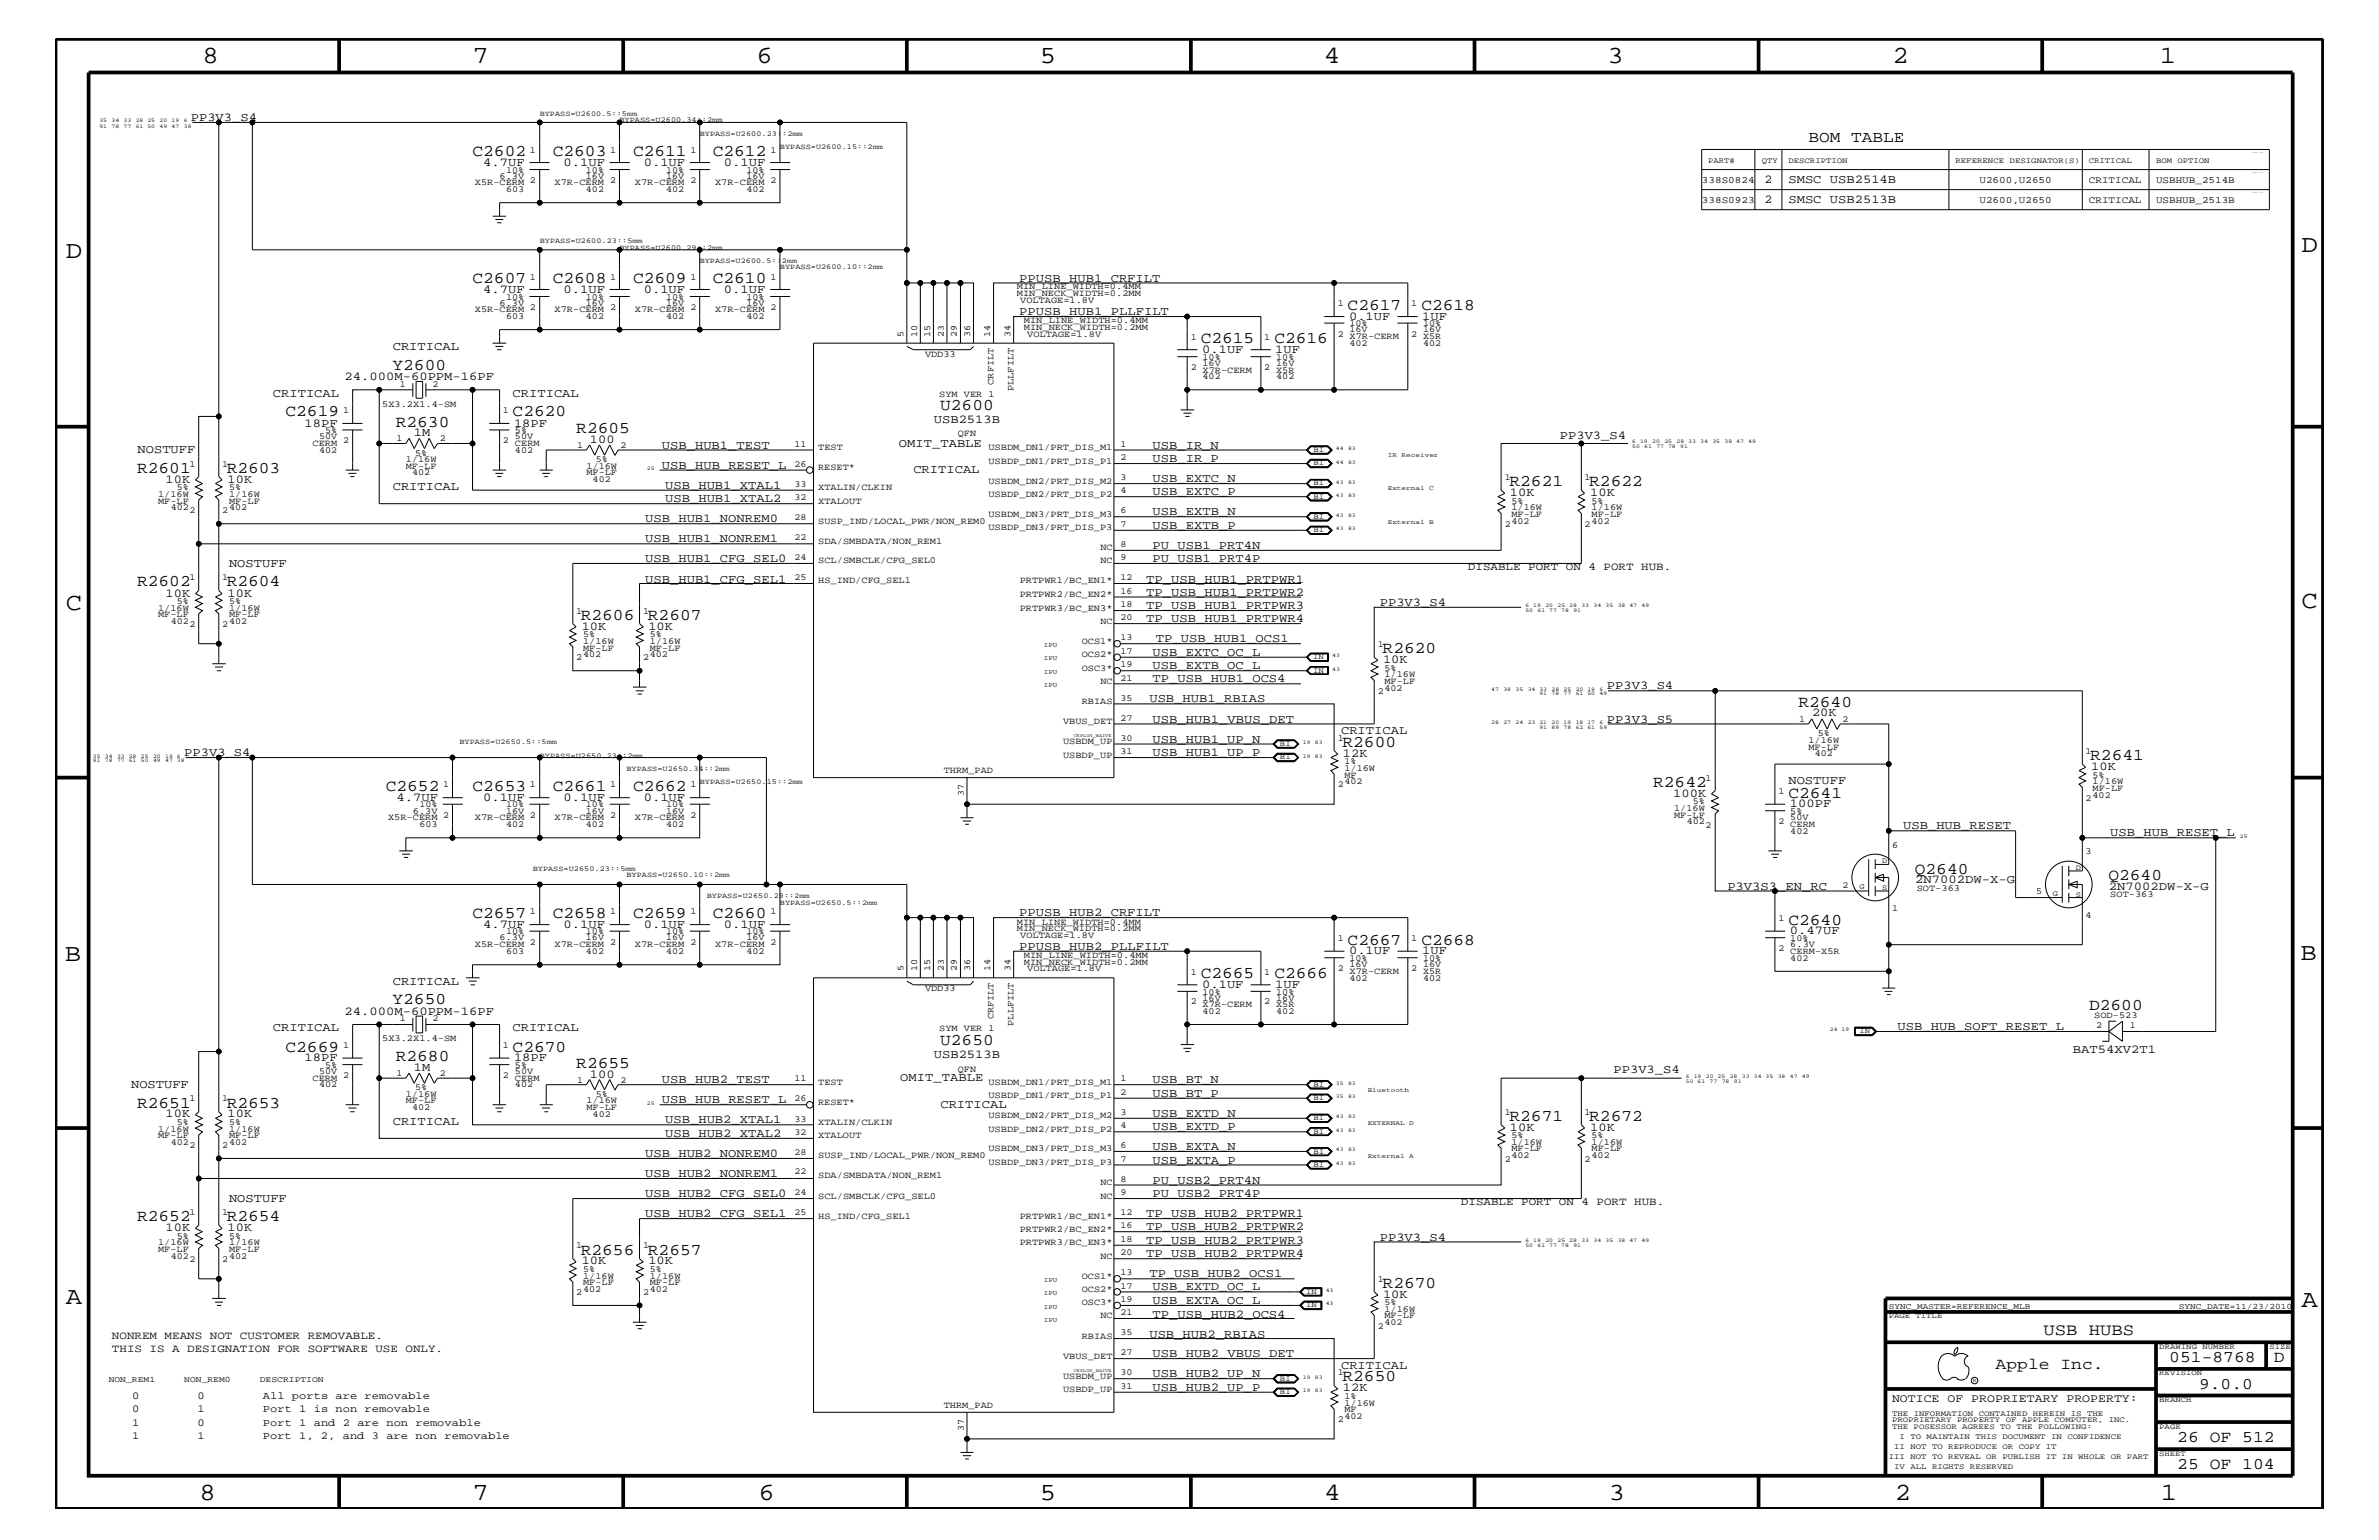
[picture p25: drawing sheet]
<svg xmlns="http://www.w3.org/2000/svg" width="432mm" height="279mm" viewBox="0 0 432 279" stroke-linecap="round" stroke-linejoin="round" font-family="sans-serif">
<defs><g id="words">
<g font-size="4.5">
<text x="36.7" y="11.5">8</text>
<text x="85.8" y="11.5">7</text>
<text x="137.3" y="11.5">6</text>
<text x="188.7" y="11.5">5</text>
<text x="240.3" y="11.5">4</text>
<text x="291.8" y="11.5">3</text>
<text x="343.5" y="11.5">2</text>
<text x="392" y="11.5">1</text>
<text x="11.9" y="46.8">D</text>
<text x="417.7" y="45.7">D</text>
<text x="11.9" y="110.6">C</text>
<text x="417.7" y="110.3">C</text>
<text x="11.8" y="174.3">B</text>
<text x="417.6" y="174.2">B</text>
<text x="11.9" y="236.7">A</text>
<text x="417.7" y="237.1">A</text>
<text x="36.2" y="272.1">8</text>
<text x="85.8" y="272.1">7</text>
<text x="137.7" y="272.1">6</text>
<text x="188.7" y="272.1">5</text>
<text x="240.4" y="272.1">4</text>
<text x="292" y="272.1">3</text>
<text x="343.9" y="272.1">2</text>
<text x="392.2" y="272.1">1</text>
</g>
<g font-size="3">
<text x="85.8" y="28.3">C2602</text>
<text x="100.3" y="28.3">C2603</text>
<text x="114.9" y="28.3">C2611</text>
<text x="129.4" y="28.3">C2612</text>
<text x="85.8" y="51.3">C2607</text>
<text x="100.3" y="51.3">C2608</text>
<text x="114.9" y="51.3">C2609</text>
<text x="129.4" y="51.3">C2610</text>
<text x="244.6" y="56.2">C2617</text>
<text x="258" y="56.2">C2618</text>
<text x="217.9" y="62.3">C2615</text>
<text x="231.3" y="62.3">C2616</text>
<text x="71.2" y="67.1">Y2600</text>
<text x="51.8" y="75.6">C2619</text>
<text x="71.8" y="77.4">R2630</text>
<text x="93" y="75.6">C2620</text>
<text x="170.6" y="74.4">U2600</text>
<text x="104.6" y="78.6">R2605</text>
<text x="24.9" y="85.8">R2601</text>
<text x="41.1" y="85.8">R2603</text>
<text x="274" y="88.2">R2621</text>
<text x="288.5" y="88.2">R2622</text>
<text x="24.9" y="106.4">R2602</text>
<text x="41.1" y="106.4">R2604</text>
<text x="105.4" y="112.5">R2606</text>
<text x="117.6" y="112.5">R2607</text>
<text x="251" y="118.5">R2620</text>
<text x="326.4" y="128.3">R2640</text>
<text x="243.7" y="135.5">R2600</text>
<text x="379.4" y="137.9">R2641</text>
<text x="70" y="143.5">C2652</text>
<text x="85.8" y="143.5">C2653</text>
<text x="100.3" y="143.5">C2661</text>
<text x="114.9" y="143.5">C2662</text>
<text x="300.1" y="142.8">R2642</text>
<text x="324.6" y="144.7">C2641</text>
<text x="347.6" y="158.5">Q2640</text>
<text x="382.7" y="159.7">Q2640</text>
<text x="85.8" y="166.5">C2657</text>
<text x="100.3" y="166.5">C2658</text>
<text x="114.9" y="166.5">C2659</text>
<text x="129.4" y="166.5">C2660</text>
<text x="324.6" y="167.8">C2640</text>
<text x="244.6" y="171.4">C2667</text>
<text x="258" y="171.4">C2668</text>
<text x="217.9" y="177.4">C2665</text>
<text x="231.3" y="177.4">C2666</text>
<text x="71.2" y="182.2">Y2650</text>
<text x="379.2" y="183.3">D2600</text>
<text x="51.8" y="190.8">C2669</text>
<text x="93" y="190.8">C2670</text>
<text x="170.6" y="189.5">U2650</text>
<text x="71.8" y="192.6">R2680</text>
<text x="104.6" y="193.7">R2655</text>
<text x="24.9" y="200.9">R2651</text>
<text x="41.1" y="200.9">R2653</text>
<text x="274" y="203.4">R2671</text>
<text x="288.5" y="203.4">R2672</text>
<text x="24.9" y="221.5">R2652</text>
<text x="41.1" y="221.5">R2654</text>
<text x="105.4" y="227.6">R2656</text>
<text x="117.6" y="227.6">R2657</text>
<text x="251" y="233.7">R2670</text>
<text x="370.9" y="242.3">USB HUBS</text>
<text x="243.7" y="250.6">R2650</text>
<text x="362.2" y="248.4">Apple Inc.</text>
<text x="393.7" y="247.1">051-8768</text>
<text x="399.2" y="252">9.0.0</text>
<text x="412.7" y="247.1">D</text>
<text x="395.2" y="261.6">26 OF 512</text>
<text x="395.2" y="266.6">25 OF 104</text>
</g>
<text font-size="2.9" x="328.3" y="25.9">BOM TABLE</text>
<g font-size="2.2">
<text x="34.6" y="22">PP3V3_S4</text>
<text x="87.7" y="30.2">4.7UF</text>
<text x="102.3" y="30.2">0.1UF</text>
<text x="116.8" y="30.2">0.1UF</text>
<text x="131.4" y="30.2">0.1UF</text>
<text x="320.3" y="33.1">2</text>
<text x="324.6" y="33.1">SMSC USB2514B</text>
<text x="320.3" y="36.8">2</text>
<text x="324.6" y="36.8">SMSC USB2513B</text>
<text x="87.7" y="53.2">4.7UF</text>
<text x="102.3" y="53.2">0.1UF</text>
<text x="116.8" y="53.2">0.1UF</text>
<text x="131.4" y="53.2">0.1UF</text>
<text x="185" y="51.1">PPUSB_HUB1_CRFILT</text>
<text x="185" y="57.2">PPUSB_HUB1_PLLFILT</text>
<text x="244.9" y="58">0.1UF</text>
<text x="258.1" y="58">1UF</text>
<text x="71.3" y="63.4">CRITICAL</text>
<text x="218.2" y="64">0.1UF</text>
<text x="231.5" y="64">1UF</text>
<text x="49.5" y="72">CRITICAL</text>
<text x="62.5" y="68.9">24.000M-60PPM-16PF</text>
<text x="93" y="72">CRITICAL</text>
<text x="55.3" y="77.4">18PF</text>
<text x="93.3" y="77.4">18PF</text>
<text x="169.5" y="76.8">USB2513B</text>
<text x="25" y="82.2">NOSTUFF</text>
<text x="75.1" y="79.1">1M</text>
<text x="107.1" y="80.3">100</text>
<text x="120.1" y="81.4">USB_HUB1_TEST</text>
<text x="163.2" y="81.1">OMIT_TABLE</text>
<text x="209.2" y="83.8">USB_IR_P</text>
<text x="209.2" y="81.4">USB_IR_N</text>
<text x="283.1" y="79.6">PP3V3_S4</text>
<text x="30.1" y="87.6">10K</text>
<text x="41.3" y="87.6">10K</text>
<text x="71.3" y="88.9">CRITICAL</text>
<text x="120.1" y="85">USB_HUB_RESET_L</text>
<text x="120.7" y="88.7">USB_HUB1_XTAL1</text>
<text x="165.8" y="85.9">CRITICAL</text>
<text x="209.2" y="89.9">USB_EXTC_P</text>
<text x="209.2" y="87.5">USB_EXTC_N</text>
<text x="117.1" y="94.8">USB_HUB1_NONREM0</text>
<text x="120.7" y="91.1">USB_HUB1_XTAL2</text>
<text x="209.2" y="96">USB_EXTB_P</text>
<text x="209.2" y="93.5">USB_EXTB_N</text>
<text x="274.1" y="90">10K</text>
<text x="288.6" y="90">10K</text>
<text x="117.1" y="98.4">USB_HUB1_NONREM1</text>
<text x="209.2" y="99.6">PU_USB1_PRT4N</text>
<text x="41.6" y="102.9">NOSTUFF</text>
<text x="117.1" y="105.7">USB_HUB1_CFG_SEL1</text>
<text x="117.1" y="102.1">USB_HUB1_CFG_SEL0</text>
<text x="208" y="105.7">TP_USB_HUB1_PRTPWR1</text>
<text x="209.2" y="102.1">PU_USB1_PRT4P</text>
<text x="30.1" y="108.2">10K</text>
<text x="41.3" y="108.2">10K</text>
<text x="208" y="108.1">TP_USB_HUB1_PRTPWR2</text>
<text x="208" y="110.5">TP_USB_HUB1_PRTPWR3</text>
<text x="208" y="112.9">TP_USB_HUB1_PRTPWR4</text>
<text x="250.4" y="109.9">PP3V3_S4</text>
<text x="105.6" y="114.2">10K</text>
<text x="117.7" y="114.2">10K</text>
<text x="209.2" y="119">USB_EXTC_OC_L</text>
<text x="209.8" y="116.5">TP_USB_HUB1_OCS1</text>
<text x="209.2" y="121.4">USB_EXTB_OC_L</text>
<text x="209.2" y="123.8">TP_USB_HUB1_OCS4</text>
<text x="251" y="120.3">10K</text>
<text x="291.7" y="125.1">PP3V3_S4</text>
<text x="208.6" y="127.5">USB_HUB1_RBIAS</text>
<text x="209.2" y="131.1">USB_HUB1_VBUS_DET</text>
<text x="291.7" y="131.1">PP3V3_S5</text>
<text x="328.9" y="130">20K</text>
<text x="33.4" y="137.2">PP3V3_S4</text>
<text x="209.2" y="137.2">USB_HUB1_UP_P</text>
<text x="209.2" y="134.7">USB_HUB1_UP_N</text>
<text x="243.4" y="133.2">CRITICAL</text>
<text x="243.8" y="137.3">12K</text>
<text x="324.6" y="142.3">NOSTUFF</text>
<text x="379.6" y="139.7">10K</text>
<text x="72" y="145.3">4.7UF</text>
<text x="87.7" y="145.3">0.1UF</text>
<text x="102.3" y="145.3">0.1UF</text>
<text x="116.8" y="145.3">0.1UF</text>
<text x="303.7" y="144.6">100K</text>
<text x="324.9" y="146.5">100PF</text>
<text x="345.4" y="150.5">USB_HUB_RESET</text>
<text x="383" y="151.8">USB_HUB_RESET_L</text>
<text x="313.5" y="161.4">P3V3S3_EN_RC</text>
<text x="347.6" y="160.2">2N7002DW-X-G</text>
<text x="382.8" y="161.4">2N7002DW-X-G</text>
<text x="185" y="166.2">PPUSB_HUB2_CRFILT</text>
<text x="87.7" y="168.3">4.7UF</text>
<text x="102.3" y="168.3">0.1UF</text>
<text x="116.8" y="168.3">0.1UF</text>
<text x="131.4" y="168.3">0.1UF</text>
<text x="185" y="172.3">PPUSB_HUB2_PLLFILT</text>
<text x="244.9" y="173.2">0.1UF</text>
<text x="258.1" y="173.2">1UF</text>
<text x="324.9" y="169.5">0.47UF</text>
<text x="71.3" y="178.7">CRITICAL</text>
<text x="218.2" y="179.3">0.1UF</text>
<text x="231.5" y="179.3">1UF</text>
<text x="62.5" y="184.1">24.000M-60PPM-16PF</text>
<text x="49.5" y="187.1">CRITICAL</text>
<text x="93" y="187.1">CRITICAL</text>
<text x="169.5" y="192">USB2513B</text>
<text x="344.4" y="186.9">USB_HUB_SOFT_RESET_L</text>
<text x="376.3" y="191.1">BAT54XV2T1</text>
<text x="23.8" y="197.4">NOSTUFF</text>
<text x="55.3" y="192.6">18PF</text>
<text x="75.1" y="194.3">1M</text>
<text x="93.3" y="192.6">18PF</text>
<text x="107.1" y="195.5">100</text>
<text x="120.1" y="196.5">USB_HUB2_TEST</text>
<text x="163.4" y="196.2">OMIT_TABLE</text>
<text x="209.2" y="196.5">USB_BT_N</text>
<text x="292.9" y="194.8">PP3V3_S4</text>
<text x="30.1" y="202.7">10K</text>
<text x="41.3" y="202.7">10K</text>
<text x="120.1" y="200.2">USB_HUB_RESET_L</text>
<text x="120.7" y="203.8">USB_HUB2_XTAL1</text>
<text x="170.7" y="201">CRITICAL</text>
<text x="209.2" y="199">USB_BT_P</text>
<text x="209.2" y="202.6">USB_EXTD_N</text>
<text x="71.3" y="204.1">CRITICAL</text>
<text x="117.1" y="209.9">USB_HUB2_NONREM0</text>
<text x="120.7" y="206.3">USB_HUB2_XTAL2</text>
<text x="209.2" y="205.1">USB_EXTD_P</text>
<text x="209.2" y="208.7">USB_EXTA_N</text>
<text x="274.1" y="205.2">10K</text>
<text x="288.6" y="205.2">10K</text>
<text x="117.1" y="213.6">USB_HUB2_NONREM1</text>
<text x="209.2" y="211.1">USB_EXTA_P</text>
<text x="209.2" y="214.7">PU_USB2_PRT4N</text>
<text x="41.6" y="218">NOSTUFF</text>
<text x="117.1" y="220.8">USB_HUB2_CFG_SEL1</text>
<text x="117.1" y="217.2">USB_HUB2_CFG_SEL0</text>
<text x="208" y="220.8">TP_USB_HUB2_PRTPWR1</text>
<text x="209.2" y="217.2">PU_USB2_PRT4P</text>
<text x="30.1" y="223.4">10K</text>
<text x="41.3" y="223.4">10K</text>
<text x="208" y="225.7">TP_USB_HUB2_PRTPWR3</text>
<text x="208" y="223.2">TP_USB_HUB2_PRTPWR2</text>
<text x="250.4" y="225.1">PP3V3_S4</text>
<text x="105.6" y="229.4">10K</text>
<text x="117.7" y="229.4">10K</text>
<text x="208" y="228.1">TP_USB_HUB2_PRTPWR4</text>
<text x="208.6" y="231.8">TP_USB_HUB2_OCS1</text>
<text x="209.2" y="236.6">USB_EXTA_OC_L</text>
<text x="209.2" y="239">TP_USB_HUB2_OCS4</text>
<text x="209.2" y="234.1">USB_EXTD_OC_L</text>
<text x="251" y="235.5">10K</text>
<text x="208.6" y="242.7">USB_HUB2_RBIAS</text>
<text x="209.2" y="246.2">USB_HUB2_VBUS_DET</text>
<text x="209.2" y="249.9">USB_HUB2_UP_N</text>
<text x="243.4" y="248.4">CRITICAL</text>
<text x="209.2" y="252.3">USB_HUB2_UP_P</text>
<text x="243.8" y="252.4">12K</text>
</g>
<text font-size="2.1" x="343.4" y="254.4">NOTICE OF PROPRIETARY PROPERTY:</text>
<g font-size="2">
<text x="266.4" y="103.5">DISABLE PORT ON 4 PORT HUB.</text>
<text x="265.2" y="218.6">DISABLE PORT ON 4 PORT HUB.</text>
<text x="20.3" y="245.3">THIS IS A DESIGNATION FOR SOFTWARE USE ONLY.</text>
<text x="20.3" y="242.9">NONREM MEANS NOT CUSTOMER REMOVABLE.</text>
</g>
<g font-size="1.9">
<text x="24" y="253.8">0</text>
<text x="24" y="256.2">0</text>
<text x="35.8" y="253.8">0</text>
<text x="35.8" y="256.2">1</text>
<text x="47.7" y="253.8">All ports are removable</text>
<text x="47.7" y="256.2">Port 1 is non removable</text>
<text x="24" y="258.7">1</text>
<text x="24" y="261.1">1</text>
<text x="35.8" y="261.1">1</text>
<text x="35.8" y="258.7">0</text>
<text x="47.7" y="261.1">Port 1, 2, and 3 are non removable</text>
<text x="47.7" y="258.7">Port 1 and 2 are non removable</text>
</g>
<g font-size="1.8">
<text x="308.9" y="33.1">338S0824</text>
<text x="359.3" y="33.1">U2600,U2650</text>
<text x="379.1" y="33.1">CRITICAL</text>
<text x="391.3" y="33.1">USBHUB_2514B</text>
<text x="308.9" y="36.8">338S0923</text>
<text x="359.3" y="36.8">U2600,U2650</text>
<text x="379.1" y="36.8">CRITICAL</text>
<text x="391.3" y="36.8">USBHUB_2513B</text>
</g>
<g font-size="1.7">
<text x="96.2" y="27.7">1</text>
<text x="110.7" y="27.7">1</text>
<text x="125.3" y="27.7">1</text>
<text x="139.9" y="27.7">1</text>
<text x="86.2" y="33.6">X5R-CERM</text>
<text x="90.7" y="32.5">6.3V</text>
<text x="91.9" y="31.4">10%</text>
<text x="91.9" y="34.8">603</text>
<text x="96.2" y="33.1">2</text>
<text x="100.7" y="33.6">X7R-CERM</text>
<text x="106.3" y="32.5">16V</text>
<text x="106.3" y="31.4">10%</text>
<text x="106.3" y="34.8">402</text>
<text x="110.7" y="33.1">2</text>
<text x="115.2" y="33.6">X7R-CERM</text>
<text x="120.9" y="32.5">16V</text>
<text x="120.9" y="31.4">10%</text>
<text x="120.9" y="34.8">402</text>
<text x="125.3" y="33.1">2</text>
<text x="129.8" y="33.6">X7R-CERM</text>
<text x="135.5" y="32.5">16V</text>
<text x="135.5" y="31.4">10%</text>
<text x="135.5" y="34.8">402</text>
<text x="139.9" y="33.1">2</text>
<text x="96.2" y="50.7">1</text>
<text x="110.7" y="50.7">1</text>
<text x="125.3" y="50.7">1</text>
<text x="139.9" y="50.7">1</text>
<text x="184.6" y="53.8">MIN_NECK_WIDTH=0.2MM</text>
<text x="184.6" y="52.5">MIN_LINE_WIDTH=0.4MM</text>
<text x="86.2" y="56.7">X5R-CERM</text>
<text x="90.7" y="55.5">6.3V</text>
<text x="91.9" y="54.4">10%</text>
<text x="91.9" y="57.9">603</text>
<text x="96.2" y="56.2">2</text>
<text x="100.7" y="56.7">X7R-CERM</text>
<text x="106.3" y="55.5">16V</text>
<text x="106.3" y="54.4">10%</text>
<text x="106.3" y="57.9">402</text>
<text x="110.7" y="56.2">2</text>
<text x="115.2" y="56.7">X7R-CERM</text>
<text x="120.9" y="55.5">16V</text>
<text x="120.9" y="54.4">10%</text>
<text x="120.9" y="57.9">402</text>
<text x="125.3" y="56.2">2</text>
<text x="129.8" y="56.7">X7R-CERM</text>
<text x="135.5" y="55.5">16V</text>
<text x="135.5" y="54.4">10%</text>
<text x="135.5" y="57.9">402</text>
<text x="139.9" y="56.2">2</text>
<text x="185.2" y="55">VOLTAGE=1.8V</text>
<text x="185.8" y="59.8">MIN_NECK_WIDTH=0.2MM</text>
<text x="185.8" y="58.6">MIN_LINE_WIDTH=0.4MM</text>
<text x="242.8" y="55.6">1</text>
<text x="244.9" y="59.2">10%</text>
<text x="256.1" y="55.6">1</text>
<text x="258.3" y="59.2">10%</text>
<text x="164" y="61.1" transform="rotate(-90 164 61.1)">5</text>
<text x="166.5" y="61.1" transform="rotate(-90 166.5 61.1)">10</text>
<text x="167.9" y="64.7">VDD33</text>
<text x="168.8" y="61.1" transform="rotate(-90 168.8 61.1)">15</text>
<text x="171.3" y="61.1" transform="rotate(-90 171.3 61.1)">23</text>
<text x="173.7" y="61.1" transform="rotate(-90 173.7 61.1)">29</text>
<text x="176.1" y="61.1" transform="rotate(-90 176.1 61.1)">36</text>
<text x="179.7" y="61.1" transform="rotate(-90 179.7 61.1)">14</text>
<text x="183.4" y="61.1" transform="rotate(-90 183.4 61.1)">34</text>
<text x="186.4" y="61.1">VOLTAGE=1.8V</text>
<text x="216.2" y="61.7">1</text>
<text x="218.3" y="65.3">10%</text>
<text x="229.4" y="61.7">1</text>
<text x="231.6" y="65.3">10%</text>
<text x="242.8" y="61.1">2</text>
<text x="244.9" y="60.3">16V</text>
<text x="244.9" y="62.8">402</text>
<text x="244.9" y="61.5">X7R-CERM</text>
<text x="256.1" y="61.1">2</text>
<text x="258.3" y="60.3">16V</text>
<text x="258.3" y="62.8">402</text>
<text x="258.3" y="61.5">X5R</text>
<text x="72.6" y="70.1">1</text>
<text x="78.5" y="70.1">2</text>
<text x="170.5" y="72">SYM VER 1</text>
<text x="180.3" y="69.8" transform="rotate(-90 180.3 69.8)">CRFILT</text>
<text x="184" y="71" transform="rotate(-90 184 71)">PLLFILT</text>
<text x="216.2" y="67.1">2</text>
<text x="218.3" y="66.4">16V</text>
<text x="218.3" y="68.8">402</text>
<text x="218.3" y="67.6">X7R-CERM</text>
<text x="229.4" y="67.1">2</text>
<text x="231.6" y="66.4">16V</text>
<text x="231.6" y="68.8">402</text>
<text x="231.6" y="67.6">X5R</text>
<text x="62.3" y="75">1</text>
<text x="69.4" y="73.8">5X3.2X1.4-SM</text>
<text x="91.3" y="75">1</text>
<text x="56.7" y="80.9">CERM</text>
<text x="57.9" y="79.7">50V</text>
<text x="57.9" y="82.2">402</text>
<text x="59" y="78.6">5%</text>
<text x="62.3" y="80.5">2</text>
<text x="72" y="80">1</text>
<text x="73.7" y="83.8">1/16W</text>
<text x="75.4" y="82.7">5%</text>
<text x="79.8" y="80">2</text>
<text x="91.3" y="80.5">2</text>
<text x="93.5" y="79.7">50V</text>
<text x="93.5" y="78.6">5%</text>
<text x="93.5" y="82.2">402</text>
<text x="93.5" y="80.9">CERM</text>
<text x="104.7" y="81.3">1</text>
<text x="108.1" y="83.8">5%</text>
<text x="112.6" y="81.3">2</text>
<text x="144.2" y="81.1">11</text>
<text x="148.5" y="81.6">TEST</text>
<text x="173.9" y="79.2">QFN</text>
<text x="179.4" y="81.6">USBDM_DN1/PRT_DIS_M1</text>
<text x="203.4" y="81.1">1</text>
<text x="203.4" y="83.5">2</text>
<text x="32.1" y="88.9">5%</text>
<text x="34.4" y="84.7">1</text>
<text x="40.3" y="84.7">1</text>
<text x="41.6" y="88.9">5%</text>
<text x="73.7" y="85">MF-LF</text>
<text x="74.8" y="86.2">402</text>
<text x="106.4" y="85">1/16W</text>
<text x="106.4" y="86.2">MF-LF</text>
<text x="107.6" y="87.5">402</text>
<text x="144.2" y="84.7">26</text>
<text x="144.2" y="88.3">33</text>
<text x="148.5" y="88.9">XTALIN/CLKIN</text>
<text x="148.5" y="85.3">RESET*</text>
<text x="179.4" y="87.7">USBDM_DN2/PRT_DIS_M2</text>
<text x="179.4" y="84.1">USBDP_DN1/PRT_DIS_P1</text>
<text x="203.4" y="87.1">3</text>
<text x="203.4" y="89.5">4</text>
<text x="273.1" y="87.1">1</text>
<text x="287.6" y="87.1">1</text>
<text x="28.7" y="91.4">MF-LF</text>
<text x="28.7" y="90.1">1/16W</text>
<text x="31" y="92.6">402</text>
<text x="34.4" y="93.2">2</text>
<text x="40.3" y="93.2">2</text>
<text x="41.6" y="90.1">1/16W</text>
<text x="41.6" y="92.6">402</text>
<text x="41.6" y="91.4">MF-LF</text>
<text x="144.2" y="94.3">28</text>
<text x="144.2" y="90.7">32</text>
<text x="148.5" y="95">SUSP_IND/LOCAL_PWR/NON_REM0</text>
<text x="148.5" y="91.4">XTALOUT</text>
<text x="179.4" y="93.8">USBDM_DN3/PRT_DIS_M3</text>
<text x="179.4" y="90.1">USBDP_DN2/PRT_DIS_P2</text>
<text x="203.4" y="93.2">6</text>
<text x="203.4" y="95.6">7</text>
<text x="273.1" y="95.6">2</text>
<text x="274.3" y="93.8">MF-LF</text>
<text x="274.3" y="95">402</text>
<text x="274.3" y="91.4">5%</text>
<text x="274.3" y="92.6">1/16W</text>
<text x="287.6" y="95.6">2</text>
<text x="288.9" y="93.8">MF-LF</text>
<text x="288.9" y="95">402</text>
<text x="288.9" y="91.4">5%</text>
<text x="288.9" y="92.6">1/16W</text>
<text x="144.2" y="101.6">24</text>
<text x="144.2" y="97.9">22</text>
<text x="148.5" y="98.7">SDA/SMBDATA/NON_REM1</text>
<text x="179.4" y="96.2">USBDP_DN3/PRT_DIS_P3</text>
<text x="199.7" y="99.9">NC</text>
<text x="203.4" y="99.3">8</text>
<text x="203.4" y="101.6">9</text>
<text x="34.4" y="105.3">1</text>
<text x="40.3" y="105.3">1</text>
<text x="144.2" y="105.3">25</text>
<text x="148.5" y="102.2">SCL/SMBCLK/CFG_SEL0</text>
<text x="148.5" y="105.9">HS_IND/CFG_SEL1</text>
<text x="185.1" y="105.9">PRTPWR1/BC_EN1*</text>
<text x="199.7" y="102.2">NC</text>
<text x="203.4" y="105.3">12</text>
<text x="203.4" y="107.7">16</text>
<text x="28.7" y="110.8">1/16W</text>
<text x="28.7" y="112">MF-LF</text>
<text x="31" y="113.1">402</text>
<text x="32.1" y="109.5">5%</text>
<text x="34.4" y="113.7">2</text>
<text x="40.3" y="113.7">2</text>
<text x="41.6" y="110.8">1/16W</text>
<text x="41.6" y="109.5">5%</text>
<text x="41.6" y="113.1">402</text>
<text x="41.6" y="112">MF-LF</text>
<text x="104.6" y="111.4">1</text>
<text x="116.8" y="111.4">1</text>
<text x="185.1" y="110.8">PRTPWR3/BC_EN3*</text>
<text x="185.1" y="108.3">PRTPWR2/BC_EN2*</text>
<text x="199.7" y="113.1">NC</text>
<text x="203.4" y="110.2">18</text>
<text x="203.4" y="112.6">20</text>
<text x="104.6" y="119.8">2</text>
<text x="105.8" y="116.8">1/16W</text>
<text x="105.8" y="115.6">5%</text>
<text x="105.8" y="119.2">402</text>
<text x="105.8" y="118.1">MF-LF</text>
<text x="116.8" y="119.8">2</text>
<text x="117.9" y="116.8">1/16W</text>
<text x="117.9" y="115.6">5%</text>
<text x="117.9" y="119.2">402</text>
<text x="117.9" y="118.1">MF-LF</text>
<text x="196.3" y="116.8">OCS1*</text>
<text x="196.3" y="119.2">OCS2*</text>
<text x="203.4" y="116.2">13</text>
<text x="203.4" y="118.6">17</text>
<text x="250.1" y="117.4">1</text>
<text x="196.3" y="121.7">OSC3*</text>
<text x="199.7" y="124.1">NC</text>
<text x="203.4" y="123.5">21</text>
<text x="203.4" y="121">19</text>
<text x="250.1" y="125.9">2</text>
<text x="251.3" y="122.9">1/16W</text>
<text x="251.3" y="121.7">5%</text>
<text x="251.3" y="125.3">402</text>
<text x="251.3" y="124.1">MF-LF</text>
<text x="193" y="131.3">VBUS_DET</text>
<text x="196.3" y="127.7">RBIAS</text>
<text x="203.4" y="127.1">35</text>
<text x="203.4" y="130.8">27</text>
<text x="326.6" y="131">1</text>
<text x="334.4" y="131">2</text>
<text x="193" y="137.4">USBDP_UP</text>
<text x="193" y="135">USBDM_UP</text>
<text x="203.4" y="134.4">30</text>
<text x="203.4" y="136.8">31</text>
<text x="242.8" y="134.4">1</text>
<text x="328.3" y="134.7">1/16W</text>
<text x="328.3" y="136">MF-LF</text>
<text x="329.4" y="137.2">402</text>
<text x="329.9" y="133.5">5%</text>
<text x="378.5" y="136.8">1</text>
<text x="80.4" y="142.9">1</text>
<text x="96.2" y="142.9">1</text>
<text x="110.7" y="142.9">1</text>
<text x="125.3" y="142.9">1</text>
<text x="171.3" y="140.2">THRM_PAD</text>
<text x="242.8" y="142.9">2</text>
<text x="244" y="139.8">1/16W</text>
<text x="244" y="138.6">1%</text>
<text x="244" y="142.3">402</text>
<text x="244" y="141.1">MF</text>
<text x="309.5" y="141.7">1</text>
<text x="379.8" y="142.3">1/16W</text>
<text x="379.8" y="141.1">5%</text>
<text x="379.8" y="143.5">MF-LF</text>
<text x="70.4" y="148.8">X5R-CERM</text>
<text x="74.9" y="147.6">6.3V</text>
<text x="76.1" y="146.5">10%</text>
<text x="80.4" y="148.4">2</text>
<text x="86.2" y="148.8">X7R-CERM</text>
<text x="91.9" y="147.6">16V</text>
<text x="91.9" y="146.5">10%</text>
<text x="96.2" y="148.4">2</text>
<text x="100.7" y="148.8">X7R-CERM</text>
<text x="106.3" y="147.6">16V</text>
<text x="106.3" y="146.5">10%</text>
<text x="110.7" y="148.4">2</text>
<text x="115.2" y="148.8">X7R-CERM</text>
<text x="120.9" y="147.6">16V</text>
<text x="120.9" y="146.5">10%</text>
<text x="125.3" y="148.4">2</text>
<text x="174.9" y="144.5" transform="rotate(-90 174.9 144.5)">37</text>
<text x="303.9" y="147.1">1/16W</text>
<text x="303.9" y="148.4">MF-LF</text>
<text x="306.2" y="149.5">402</text>
<text x="307.3" y="145.9">5%</text>
<text x="322.8" y="144">1</text>
<text x="322.8" y="149.5">2</text>
<text x="325" y="148.8">50V</text>
<text x="325" y="147.7">5%</text>
<text x="378.5" y="145.3">2</text>
<text x="379.8" y="144.7">402</text>
<text x="76.1" y="150.1">603</text>
<text x="91.9" y="150.1">402</text>
<text x="106.3" y="150.1">402</text>
<text x="120.9" y="150.1">402</text>
<text x="309.5" y="150.1">2</text>
<text x="325" y="151.2">402</text>
<text x="325" y="150.1">CERM</text>
<text x="343.4" y="153.8">6</text>
<text x="378.5" y="155">3</text>
<text x="334.4" y="161.1">2</text>
<text x="347.9" y="161.6">SOT-363</text>
<text x="96.2" y="165.9">1</text>
<text x="110.7" y="165.9">1</text>
<text x="125.3" y="165.9">1</text>
<text x="139.9" y="165.9">1</text>
<text x="184.6" y="167.8">MIN_LINE_WIDTH=0.4MM</text>
<text x="322.8" y="167.1">1</text>
<text x="343.4" y="165.3">1</text>
<text x="369.6" y="162.2">5</text>
<text x="378.5" y="166.5">4</text>
<text x="383" y="162.8">SOT-363</text>
<text x="86.2" y="171.8">X5R-CERM</text>
<text x="90.7" y="170.6">6.3V</text>
<text x="91.9" y="169.5">10%</text>
<text x="91.9" y="173.1">603</text>
<text x="96.2" y="171.4">2</text>
<text x="100.7" y="171.8">X7R-CERM</text>
<text x="106.3" y="170.6">16V</text>
<text x="106.3" y="169.5">10%</text>
<text x="106.3" y="173.1">402</text>
<text x="110.7" y="171.4">2</text>
<text x="115.2" y="171.8">X7R-CERM</text>
<text x="120.9" y="170.6">16V</text>
<text x="120.9" y="169.5">10%</text>
<text x="120.9" y="173.1">402</text>
<text x="125.3" y="171.4">2</text>
<text x="129.8" y="171.8">X7R-CERM</text>
<text x="135.5" y="170.6">16V</text>
<text x="135.5" y="169.5">10%</text>
<text x="135.5" y="173.1">402</text>
<text x="139.9" y="171.4">2</text>
<text x="184.6" y="168.9">MIN_NECK_WIDTH=0.2MM</text>
<text x="185.2" y="170.1">VOLTAGE=1.8V</text>
<text x="185.8" y="173.8">MIN_LINE_WIDTH=0.4MM</text>
<text x="242.8" y="170.7">1</text>
<text x="256.1" y="170.7">1</text>
<text x="322.8" y="172.6">2</text>
<text x="325" y="171.8">6.3V</text>
<text x="325" y="170.7">10%</text>
<text x="325" y="173.1">CERM-X5R</text>
<text x="164" y="176.2" transform="rotate(-90 164 176.2)">5</text>
<text x="166.5" y="176.2" transform="rotate(-90 166.5 176.2)">10</text>
<text x="167.9" y="179.9">VDD33</text>
<text x="168.8" y="176.2" transform="rotate(-90 168.8 176.2)">15</text>
<text x="171.3" y="176.2" transform="rotate(-90 171.3 176.2)">23</text>
<text x="173.7" y="176.2" transform="rotate(-90 173.7 176.2)">29</text>
<text x="176.1" y="176.2" transform="rotate(-90 176.1 176.2)">36</text>
<text x="179.7" y="176.2" transform="rotate(-90 179.7 176.2)">14</text>
<text x="183.4" y="176.2" transform="rotate(-90 183.4 176.2)">34</text>
<text x="185.8" y="175">MIN_NECK_WIDTH=0.2MM</text>
<text x="186.4" y="176.2">VOLTAGE=1.8V</text>
<text x="216.2" y="176.8">1</text>
<text x="229.4" y="176.8">1</text>
<text x="242.8" y="176.2">2</text>
<text x="244.9" y="175.5">16V</text>
<text x="244.9" y="174.4">10%</text>
<text x="244.9" y="177.9">402</text>
<text x="244.9" y="176.7">X7R-CERM</text>
<text x="256.1" y="176.2">2</text>
<text x="258.3" y="175.5">16V</text>
<text x="258.3" y="174.4">10%</text>
<text x="258.3" y="177.9">402</text>
<text x="258.3" y="176.7">X5R</text>
<text x="325" y="174.3">402</text>
<text x="72.6" y="185.3">1</text>
<text x="78.5" y="185.3">2</text>
<text x="180.3" y="184.9" transform="rotate(-90 180.3 184.9)">CRFILT</text>
<text x="216.2" y="182.2">2</text>
<text x="218.3" y="181.6">16V</text>
<text x="218.3" y="180.5">10%</text>
<text x="218.3" y="184">402</text>
<text x="218.3" y="182.7">X7R-CERM</text>
<text x="229.4" y="182.2">2</text>
<text x="231.6" y="181.6">16V</text>
<text x="231.6" y="180.5">10%</text>
<text x="231.6" y="184">402</text>
<text x="231.6" y="182.7">X5R</text>
<text x="380.1" y="184.7">SOD-523</text>
<text x="62.3" y="190.2">1</text>
<text x="69.4" y="188.9">5X3.2X1.4-SM</text>
<text x="91.3" y="190.2">1</text>
<text x="170.5" y="187.1">SYM VER 1</text>
<text x="184" y="186.1" transform="rotate(-90 184 186.1)">PLLFILT</text>
<text x="380.5" y="186.5">2</text>
<text x="386.6" y="186.5">1</text>
<text x="56.7" y="196.1">CERM</text>
<text x="57.9" y="194.8">50V</text>
<text x="57.9" y="197.3">402</text>
<text x="59" y="193.7">5%</text>
<text x="62.3" y="195.6">2</text>
<text x="72" y="195.3">1</text>
<text x="75.4" y="197.8">5%</text>
<text x="79.8" y="195.3">2</text>
<text x="91.3" y="195.6">2</text>
<text x="93.5" y="194.8">50V</text>
<text x="93.5" y="193.7">5%</text>
<text x="93.5" y="197.3">402</text>
<text x="93.5" y="196.1">CERM</text>
<text x="104.7" y="196.5">1</text>
<text x="112.6" y="196.5">2</text>
<text x="144.2" y="196.2">11</text>
<text x="148.5" y="196.8">TEST</text>
<text x="173.9" y="194.4">QFN</text>
<text x="179.4" y="196.8">USBDM_DN1/PRT_DIS_M1</text>
<text x="203.4" y="196.2">1</text>
<text x="34.4" y="199.8">1</text>
<text x="40.3" y="199.8">1</text>
<text x="73.7" y="199">1/16W</text>
<text x="73.7" y="200.2">MF-LF</text>
<text x="74.8" y="201.5">402</text>
<text x="106.4" y="200.2">1/16W</text>
<text x="106.4" y="201.5">MF-LF</text>
<text x="107.6" y="202.6">402</text>
<text x="108.1" y="199">5%</text>
<text x="144.2" y="199.8">26</text>
<text x="144.2" y="203.5">33</text>
<text x="148.5" y="200.4">RESET*</text>
<text x="179.4" y="202.9">USBDM_DN2/PRT_DIS_M2</text>
<text x="179.4" y="199.2">USBDP_DN1/PRT_DIS_P1</text>
<text x="203.4" y="202.3">3</text>
<text x="203.4" y="198.7">2</text>
<text x="273.1" y="202.3">1</text>
<text x="287.6" y="202.3">1</text>
<text x="28.7" y="205.3">1/16W</text>
<text x="28.7" y="206.5">MF-LF</text>
<text x="31" y="207.7">402</text>
<text x="32.1" y="204.1">5%</text>
<text x="34.4" y="208.3">2</text>
<text x="40.3" y="208.3">2</text>
<text x="41.6" y="205.3">1/16W</text>
<text x="41.6" y="204.1">5%</text>
<text x="41.6" y="207.7">402</text>
<text x="41.6" y="206.5">MF-LF</text>
<text x="144.2" y="209.6">28</text>
<text x="144.2" y="205.9">32</text>
<text x="148.5" y="204.1">XTALIN/CLKIN</text>
<text x="148.5" y="206.5">XTALOUT</text>
<text x="179.4" y="208.9">USBDM_DN3/PRT_DIS_M3</text>
<text x="179.4" y="205.3">USBDP_DN2/PRT_DIS_P2</text>
<text x="203.4" y="208.3">6</text>
<text x="203.4" y="204.7">4</text>
<text x="274.3" y="208.9">MF-LF</text>
<text x="274.3" y="206.5">5%</text>
<text x="274.3" y="207.7">1/16W</text>
<text x="288.9" y="208.9">MF-LF</text>
<text x="288.9" y="206.5">5%</text>
<text x="288.9" y="207.7">1/16W</text>
<text x="144.2" y="213">22</text>
<text x="148.5" y="210.2">SUSP_IND/LOCAL_PWR/NON_REM0</text>
<text x="148.5" y="213.8">SDA/SMBDATA/NON_REM1</text>
<text x="179.4" y="211.4">USBDP_DN3/PRT_DIS_P3</text>
<text x="199.7" y="215">NC</text>
<text x="203.4" y="210.8">7</text>
<text x="203.4" y="214.4">8</text>
<text x="273.1" y="210.8">2</text>
<text x="274.3" y="210.2">402</text>
<text x="287.6" y="210.8">2</text>
<text x="288.9" y="210.2">402</text>
<text x="34.4" y="220.4">1</text>
<text x="40.3" y="220.4">1</text>
<text x="144.2" y="216.9">24</text>
<text x="144.2" y="220.4">25</text>
<text x="148.5" y="217.5">SCL/SMBCLK/CFG_SEL0</text>
<text x="148.5" y="221.1">HS_IND/CFG_SEL1</text>
<text x="185.1" y="221.1">PRTPWR1/BC_EN1*</text>
<text x="199.7" y="217.5">NC</text>
<text x="203.4" y="220.4">12</text>
<text x="203.4" y="216.9">9</text>
<text x="28.7" y="225.9">1/16W</text>
<text x="28.7" y="227.1">MF-LF</text>
<text x="32.1" y="224.7">5%</text>
<text x="41.6" y="225.9">1/16W</text>
<text x="41.6" y="224.7">5%</text>
<text x="41.6" y="227.1">MF-LF</text>
<text x="104.6" y="226.5">1</text>
<text x="116.8" y="226.5">1</text>
<text x="185.1" y="225.9">PRTPWR3/BC_EN3*</text>
<text x="185.1" y="223.5">PRTPWR2/BC_EN2*</text>
<text x="203.4" y="222.9">16</text>
<text x="203.4" y="225.3">18</text>
<text x="203.4" y="227.7">20</text>
<text x="31" y="228.4">402</text>
<text x="34.4" y="229">2</text>
<text x="40.3" y="229">2</text>
<text x="41.6" y="228.4">402</text>
<text x="105.8" y="232">1/16W</text>
<text x="105.8" y="230.7">5%</text>
<text x="105.8" y="233.2">MF-LF</text>
<text x="117.9" y="232">1/16W</text>
<text x="117.9" y="230.7">5%</text>
<text x="117.9" y="233.2">MF-LF</text>
<text x="196.3" y="232">OCS1*</text>
<text x="199.7" y="228.4">NC</text>
<text x="203.4" y="231.3">13</text>
<text x="203.4" y="233.8">17</text>
<text x="250.1" y="232.6">1</text>
<text x="104.6" y="235">2</text>
<text x="105.8" y="234.4">402</text>
<text x="116.8" y="235">2</text>
<text x="117.9" y="234.4">402</text>
<text x="196.3" y="236.8">OSC3*</text>
<text x="196.3" y="234.4">OCS2*</text>
<text x="199.7" y="239.2">NC</text>
<text x="203.4" y="238.6">21</text>
<text x="203.4" y="236.2">19</text>
<text x="251.3" y="239.2">MF-LF</text>
<text x="251.3" y="236.8">5%</text>
<text x="251.3" y="238">1/16W</text>
<text x="196.3" y="242.9">RBIAS</text>
<text x="203.4" y="242.3">35</text>
<text x="203.4" y="245.9">27</text>
<text x="250.1" y="241.1">2</text>
<text x="251.3" y="240.5">402</text>
<text x="193" y="250.1">USBDM_UP</text>
<text x="193" y="246.5">VBUS_DET</text>
<text x="203.4" y="249.5">30</text>
<text x="203.4" y="252">31</text>
<text x="242.8" y="249.5">1</text>
<text x="171.3" y="255.4">THRM_PAD</text>
<text x="193" y="252.6">USBDP_UP</text>
<text x="244" y="253.8">1%</text>
<text x="244" y="257.4">402</text>
<text x="244" y="256.2">MF</text>
<text x="244" y="255">1/16W</text>
<text x="174.9" y="259.6" transform="rotate(-90 174.9 259.6)">37</text>
<text x="242.8" y="258">2</text>
</g>
<g font-size="1.5">
<text x="342.8" y="237.4">SYNC_MASTER=REFERENCE_MLB</text>
<text x="395.5" y="237.4">SYNC_DATE=11/23/2010</text>
<text x="19.7" y="250.7">NON_REM1</text>
<text x="33.4" y="250.7">NON_REM0</text>
<text x="47.2" y="250.7">DESCRIPTION</text>
</g>
<g font-size="1.4">
<text x="98" y="21">BYPASS=U2600.5::5mm</text>
<text x="112.4" y="22.2">BYPASS=U2600.34::2mm</text>
<text x="127" y="24.7">BYPASS=U2600.23::2mm</text>
<text x="141.6" y="27.1">BYPASS=U2600.15::2mm</text>
<text x="310" y="29.5">PART#</text>
<text x="319.8" y="29.5">QTY</text>
<text x="324.6" y="29.5">DESCRIPTION</text>
<text x="354.9" y="29.5">REFERENCE DESIGNATOR(S)</text>
<text x="379.1" y="29.5">CRITICAL</text>
<text x="391.3" y="29.5">BOM OPTION</text>
<text x="98" y="44.1">BYPASS=U2600.23::5mm</text>
<text x="112.4" y="45.3">BYPASS=U2600.29::2mm</text>
<text x="127" y="47.7">BYPASS=U2600.5::2mm</text>
<text x="141.6" y="48.9">BYPASS=U2600.10::2mm</text>
<text x="238.4" y="82">BI</text>
<text x="238.4" y="88.1">BI</text>
<text x="238.4" y="84.4">BI</text>
<text x="238.4" y="90.5">BI</text>
<text x="238.4" y="94.2">BI</text>
<text x="238.4" y="96.5">BI</text>
<text x="238.3" y="119.6">IN</text>
<text x="238.3" y="122">IN</text>
<text x="83.4" y="135">BYPASS=U2650.5::5mm</text>
<text x="98" y="137.4">BYPASS=U2650.23::2mm</text>
<text x="232.3" y="137.8">BI</text>
<text x="232.3" y="135.3">BI</text>
<text x="113.7" y="139.8">BYPASS=U2650.34::2mm</text>
<text x="127" y="142.3">BYPASS=U2650.15::2mm</text>
<text x="96.7" y="158">BYPASS=U2650.23::5mm</text>
<text x="113.7" y="159.2">BYPASS=U2650.10::2mm</text>
<text x="337.5" y="161.3">G</text>
<text x="341.6" y="156.6">D</text>
<text x="341.6" y="161.4">S</text>
<text x="376.8" y="157.8">D</text>
<text x="128.3" y="162.8">BYPASS=U2650.29::2mm</text>
<text x="141.6" y="164.1">BYPASS=U2650.5::2mm</text>
<text x="372.6" y="162.5">G</text>
<text x="376.8" y="162.7">S</text>
<text x="337.5" y="187.5">IN</text>
<text x="238.4" y="197.2">BI</text>
<text x="238.4" y="203.2">BI</text>
<text x="238.4" y="199.6">BI</text>
<text x="238.4" y="205.7">BI</text>
<text x="238.4" y="209.3">BI</text>
<text x="238.4" y="211.7">BI</text>
<text x="237.1" y="237.2">IN</text>
<text x="237.1" y="234.7">IN</text>
<text x="342.8" y="239.2">PAGE TITLE</text>
<text x="391.9" y="244.7">DRAWING NUMBER</text>
<text x="411.9" y="244.7">SIZE</text>
<text x="232.3" y="250.6">BI</text>
<text x="391.9" y="249.5">REVISION</text>
<text x="232.3" y="252.9">BI</text>
<text x="343.4" y="256.8">THE INFORMATION CONTAINED HEREIN IS THE</text>
<text x="391.9" y="254.4">BRANCH</text>
<text x="343.4" y="259.3">THE POSESSOR AGREES TO THE FOLLOWING:</text>
<text x="343.4" y="258">PROPRIETARY PROPERTY OF APPLE COMPUTER, INC.</text>
<text x="343.8" y="262.9">II NOT TO REPRODUCE OR COPY IT</text>
<text x="344.8" y="261.1">I TO MAINTAIN THIS DOCUMENT IN CONFIDENCE</text>
<text x="391.9" y="259.3">PAGE</text>
<text x="342.8" y="264.7">III NOT TO REVEAL OR PUBLISH IT IN WHOLE OR PART</text>
<text x="343.8" y="266.6">IV ALL RIGHTS RESERVED</text>
<text x="391.9" y="264.1">SHEET</text>
</g>
<g font-size="1.2">
<text x="251.9" y="82.8">IR</text>
<text x="254.4" y="82.8">Receiver</text>
<text x="251.9" y="88.9">External</text>
<text x="259.4" y="88.9">C</text>
<text x="251.9" y="95">External</text>
<text x="259.4" y="95">B</text>
<text x="189.5" y="117.4">IPU</text>
<text x="189.5" y="119.8">IPU</text>
<text x="189.5" y="124.7">IPU</text>
<text x="189.5" y="122.3">IPU</text>
<text x="248.2" y="198.1">Bluetooth</text>
<text x="248.2" y="204.1">EXTERNAL</text>
<text x="255.8" y="204.1">D</text>
<text x="248.2" y="210.2">External</text>
<text x="255.8" y="210.2">A</text>
<text x="189.5" y="232.6">IPU</text>
<text x="189.5" y="235">IPU</text>
<text x="189.5" y="237.4">IPU</text>
<text x="189.5" y="239.9">IPU</text>
</g>
<g font-size="1">
<text x="18" y="23.1">91</text>
<text x="18" y="22.2">35</text>
<text x="20.2" y="23.1">78</text>
<text x="20.2" y="22.2">34</text>
<text x="22.4" y="23.1">77</text>
<text x="22.4" y="22.2">33</text>
<text x="24.6" y="23.1">61 50</text>
<text x="24.6" y="22.2">28 25</text>
<text x="29" y="23.1">49</text>
<text x="29" y="22.2">20</text>
<text x="31.2" y="23.1">47</text>
<text x="31.2" y="22.2">19</text>
<text x="33.4" y="23.1">38</text>
<text x="33.4" y="22.2">6</text>
<text x="242.5" y="81.6">44</text>
<text x="244.7" y="81.6">83</text>
<text x="296.2" y="80.5">6</text>
<text x="296.2" y="81.3">50</text>
<text x="297.7" y="80.5">19</text>
<text x="298.5" y="81.3">61</text>
<text x="299.9" y="80.5">20</text>
<text x="300.7" y="81.3">77 78</text>
<text x="302.1" y="80.5">25</text>
<text x="304.3" y="80.5">28 33</text>
<text x="305" y="81.3">91</text>
<text x="308.6" y="80.5">34</text>
<text x="310.8" y="80.5">35</text>
<text x="313" y="80.5">38 47</text>
<text x="317.3" y="80.5">49</text>
<text x="117.4" y="85.3">25</text>
<text x="242.5" y="87.7">43</text>
<text x="242.5" y="84.1">44</text>
<text x="244.7" y="87.7">83</text>
<text x="244.7" y="84.1">83</text>
<text x="242.5" y="90.1">43</text>
<text x="242.5" y="93.8">43</text>
<text x="244.7" y="90.1">83</text>
<text x="244.7" y="93.8">83</text>
<text x="242.5" y="96.2">43</text>
<text x="244.7" y="96.2">83</text>
<text x="276.9" y="110.2">6</text>
<text x="276.9" y="111">50</text>
<text x="278.3" y="110.2">19</text>
<text x="279.1" y="111">61 77</text>
<text x="280.5" y="110.2">20</text>
<text x="282.7" y="110.2">25 28</text>
<text x="283.4" y="111">78</text>
<text x="285.6" y="111">91</text>
<text x="287" y="110.2">33</text>
<text x="289.2" y="110.2">34</text>
<text x="291.4" y="110.2">35</text>
<text x="293.6" y="110.2">38 47</text>
<text x="297.9" y="110.2">49</text>
<text x="241.8" y="119.2">43</text>
<text x="241.8" y="121.7">43</text>
<text x="270.7" y="125.3">47</text>
<text x="272.9" y="125.3">38</text>
<text x="275.1" y="125.3">35</text>
<text x="277.3" y="125.3">34 33</text>
<text x="281.6" y="125.3">28</text>
<text x="283.8" y="125.3">25</text>
<text x="286" y="125.3">20 19</text>
<text x="290.3" y="125.3">6</text>
<text x="270.7" y="131.3">28</text>
<text x="272.9" y="131.3">27</text>
<text x="275.1" y="131.3">24</text>
<text x="277.3" y="131.3">23 21</text>
<text x="279.4" y="126.2">91</text>
<text x="281.6" y="131.3">20</text>
<text x="281.6" y="126.2">78</text>
<text x="283.8" y="131.3">19</text>
<text x="283.8" y="126.2">77</text>
<text x="286" y="131.3">18 17</text>
<text x="286" y="126.2">61 50</text>
<text x="290.3" y="126.2">49</text>
<text x="290.3" y="131.3">6</text>
<text x="16.8" y="137.4">35</text>
<text x="19.1" y="137.4">34</text>
<text x="21.3" y="137.4">33 28</text>
<text x="25.6" y="137.4">25</text>
<text x="27.8" y="137.4">20</text>
<text x="30" y="137.4">19 6</text>
<text x="236.5" y="137.4">19</text>
<text x="236.5" y="135">19</text>
<text x="238.7" y="137.4">83</text>
<text x="238.7" y="135">83</text>
<text x="279.4" y="132.2">91</text>
<text x="281.6" y="132.2">89</text>
<text x="283.8" y="132.2">78</text>
<text x="286" y="132.2">62 61</text>
<text x="290.3" y="132.2">59</text>
<text x="16.8" y="138.3">91</text>
<text x="19.1" y="138.3">78</text>
<text x="21.3" y="138.3">77 61</text>
<text x="25.6" y="138.3">50</text>
<text x="27.8" y="138.3">49</text>
<text x="30" y="138.3">47 38</text>
<text x="406.6" y="152">25</text>
<text x="332.1" y="187.1">24 19</text>
<text x="242.5" y="196.8">35</text>
<text x="244.7" y="196.8">83</text>
<text x="306" y="195.6">6</text>
<text x="306" y="196.5">50 61</text>
<text x="307.4" y="195.6">19</text>
<text x="309.6" y="195.6">20 25</text>
<text x="310.3" y="196.5">77</text>
<text x="312.5" y="196.5">78</text>
<text x="313.9" y="195.6">28</text>
<text x="314.7" y="196.5">91</text>
<text x="316.1" y="195.6">33</text>
<text x="318.3" y="195.6">34 35</text>
<text x="322.7" y="195.6">38</text>
<text x="324.9" y="195.6">47</text>
<text x="327.1" y="195.6">49</text>
<text x="117.4" y="200.4">25</text>
<text x="242.5" y="202.9">43</text>
<text x="242.5" y="199.2">35</text>
<text x="244.7" y="202.9">83</text>
<text x="244.7" y="199.2">83</text>
<text x="242.5" y="205.3">43</text>
<text x="242.5" y="208.9">43</text>
<text x="244.7" y="205.3">83</text>
<text x="244.7" y="208.9">83</text>
<text x="242.5" y="211.4">43</text>
<text x="244.7" y="211.4">83</text>
<text x="276.9" y="225.3">6</text>
<text x="276.9" y="226.2">50</text>
<text x="278.3" y="225.3">19</text>
<text x="279.1" y="226.2">61 77</text>
<text x="280.5" y="225.3">20</text>
<text x="282.7" y="225.3">25 28</text>
<text x="283.4" y="226.2">78</text>
<text x="285.6" y="226.2">91</text>
<text x="287" y="225.3">33</text>
<text x="289.2" y="225.3">34</text>
<text x="291.4" y="225.3">35</text>
<text x="293.6" y="225.3">38 47</text>
<text x="297.9" y="225.3">49</text>
<text x="240.6" y="236.8">43</text>
<text x="240.6" y="234.4">43</text>
<text x="236.5" y="250.1">19</text>
<text x="238.7" y="250.1">83</text>
<text x="358.1" y="250.7">R</text>
<text x="236.5" y="252.6">19</text>
<text x="238.7" y="252.6">83</text>
</g>
<g font-size=".8">
<text x="194.9" y="133.8">CKPLUS_WAIVE</text>
<text x="194.9" y="248.9">CKPLUS_WAIVE</text>
</g>
</g></defs>
<g fill="none" stroke="#000" stroke-width=".18">
<path d="M34.9 22.2h4.8v53.4M39.7 22.2h6.1M89.4 39.2h2.5M89.9 39.8h1.5M96.1 30.8h3.6M96.1 29.5h3.6M98 30.8v6h-7.3v2.4M98 29.5v-7.3h-52.2v23.1h52.2M98 22.2h14.4v7.3M110.7 30.8h3.6M110.7 29.5h3.6M112.4 30.8v6h-14.4"/>
<path d="M112.4 22.2h14.6v7.3M125.2 30.8h3.7M125.2 29.5h3.7M127 30.8v6h-14.6M127 22.2h14.6v7.3M139.8 30.8h3.6M139.8 29.5h3.6M141.6 30.8v6h-14.6M141.6 22.2h23v23.1h-23M308.9 30.8h103M308.9 27.1h103v10.9h-103zM308.9 34.4h103"/>
<path d="M318.5 27.1v10.9M323.4 27.1v10.9M353.7 27.1v10.9M378 27.1v10.9M390.1 27.1v10.9M90.3 40.4h.7M96.1 53.8h3.6M96.1 52.5h3.6M98 53.8v6h-7.3v2.5M98 52.5v-7.2h14.4v7.2M98 59.8h14.4M110.7 53.8h3.6"/>
<path d="M110.7 52.5h3.6M112.4 53.8v6h14.6v-6M112.4 45.3h14.6M125.2 53.8h3.7M125.2 52.5h3.7M127 52.5v-7.2h14.6v7.2M139.8 53.8h3.6M139.8 52.5h3.6M141.6 53.8v6h-14.6M164.6 51.3h2.4v11M164.6 45.3v17M167 51.3h2.4v11"/>
<path d="M169.4 51.3h2.5M171.9 51.3h4.8v11M171.9 51.3v11M174.3 51.3v11M215.5 57.4h-31.5v4.9M215.5 57.4v6M215.5 57.4h13.4v6M240.4 58.6h3.6M240.4 57.4h3.6M242.1 58.6v12.1h-13.2M242.1 51.3h-61.8v11M242.1 51.3v6.1"/>
<path d="M242.1 51.3h13.4v6.1M253.7 58.6h3.6M253.7 57.4h3.6M255.5 58.6v12.1h-13.4M62.1 78h3.7M62.1 76.8h3.7M64 78v7.3M68.8 70.7h-4.8v6.1M74.9 70.7h-6.1v9.8h4.9l.6-1 .9 1.9 .9-1.9 .9 1.9 .9-1.9 .9 1.9 .6-.9h6.4v-9.8M74.9 69.5v2.5M75.5 69.2h1.2v3h-1.2zM77.3 70.7h13.4v6.1"/>
<path d="M77.3 69.5v2.5M88.8 78h3.7M88.8 76.8h3.7M89.4 62.3h2.5M89.9 62.9h1.5M90.3 63.4h.7M90.7 78v7.3M147.7 62.3h54.5v78.8h-54.5zM164.6 62.9l1.2 .5h10.3l.6-.5M213.7 63.4h3.6M213.7 64.7h3.6M214.3 74.4h2.4"/>
<path d="M214.8 75h1.4M215.1 75.6h.8M215.5 64.7v9.7M227 63.4h3.6M227 64.7h3.6M228.9 64.7v6h-13.4M39.7 95v12.1l.6 .6-1.2 .6 1.2 .6-1.2 .6 1.2 .7-1.2 .6 .6 .6v9M62.7 85.3h2.5M63.2 85.9h1.5M63.6 86.5h.7M68.8 80.5v10.9h78.9M85.8 80.5v8.4h61.9"/>
<path d="M89.4 85.3h2.5M89.9 85.9h1.5M90.3 86.5h.7M98 85.3h2.3M98.4 85.9h1.4M98.8 86.5h.7M111.6 82.6l-.9-1.9-1 1.9-.9-1.9-.8 1.9-1-1.9-.6 .9h-7.3v3.7M119.7 85.3h26.7M147.7 95h-108v-4.3l-.6-.6 1.2-.6-1.2-.6 1.2-.6-1.2-.6 1.2-.6-.6-.6v-10.9h-3.6v10.9l-.6 .6 1.2 .6-1.2 .6 1.2 .6-1.2 .6 1.2 .6-.6 .6v8M147.7 98.7h-111.6v8.4l-.6 .6 1.2 .6-1.2 .6 1.2 .6-1.2 .7 1.2 .6-.6 .6v5.4h3.6M147.7 81.6h-35.5l-.6 1.1M202.2 96.2h35.1l.6-.6h3.1l.6 .6-.6 .6h-3.1l-.6-.6"/>
<path d="M202.2 84.1h35.1l.6-.6h3.1l.6 .6-.6 .6M202.2 81.6h35.1l.6-.5h3.1l.6 .5-.6 .6h-3.1l-.6-.6M237.2 90.1l.7-.7h3.1l.7 .7-.7 .8M237.2 90.1l.7 .8h3.1M237.2 90.1l.6-.7h3.2l.8 .7-.8 .8M237.2 90.1l.6 .8h3.2M237.2 96.2l.7-.7h3.1l.7 .7-.7 .7h-3.1zM237.2 93.8l.7-.7h3.1l.7 .7-.7 .7M237.2 93.8l.7 .7h3.1M237.2 93.8l.6-.8h3.2l.8 .8-.8 .7M237.2 93.8l.6 .7h3.2M237.2 81.6l.7-.6h3.1l.7 .6-.7 .7h-3.1z"/>
<path d="M237.2 90.1l.7-.6h3.1l.6 .6-.6 .7h-3.1zM237.2 96.2l.7-.7h3.1l.6 .7-.6 .7h-3.1zM237.2 93.8l.7-.6h3.1l.6 .6-.6 .6h-3.1zM237.2 84.1l.7-.7h3.1l.6 .7-.6 .6h-3.1zM237.2 81.6l.7-.6h3.1l.6 .6-.6 .7h-3.1zM237.3 87.7l.6 .6h3.1M237.3 84.1l.6 .6h3.1M237.8 95.4h3.2l.8 .8-.8 .8h-3.2l-.6-.8zM237.8 80.9h3.2l.8 .7-.8 .8h-3.2l-.6-.8zM241 89.5h-3.1l-.6 .6h-35.1M241 89.5l.6 .6-.6 .6h-3.1l-.6-.6M241 87.1h-3.1l-.6 .6h-35.1"/>
<path d="M241 87.1h-3.1l-.7 .6 .7 .6h3.1M241 87.1l.6 .6-.6 .6M241 93.2h-3.1l-.6 .6h-35.1M241 93.2l.6 .6-.6 .5h-3.1l-.6-.5M241 87h-3.1l-.7 .7M241 87l.7 .7-.7 .7h-3.1l-.7-.7M241 87h-3.2l-.6 .7M241 87l.8 .7-.8 .8h-3.2l-.6-.8M241 83.3h-3.1l-.7 .8M241 83.3l.7 .8-.7 .7h-3.1l-.7-.7M241 83.3h-3.2l-.6 .8M241 83.3l.8 .8-.8 .8h-3.2l-.6-.8"/>
<path d="M287 80.5v8.4l.6 .6-1.2 .6 1.2 .6-1.2 .7 1.2 .6-1.2 .6 .6 .6v9h-84.8M295.5 80.5h-23v8.4l.6 .6-1.2 .6 1.2 .6-1.2 .7 1.2 .6-1.2 .6 .6 .6v6.7h-70.3M147.7 102.2h-43.7v10.9l.6 .6-1.2 .7 1.2 .6-1.2 .6 1.2 .6-1.2 .6 .6 .6v4.3h12.1v-4.3l-.6-.6 1.3-.6-1.3-.6 1.3-.6-1.3-.6 1.3-.7-.7-.6v-7.2h31.6M202.2 105.9h33.9M202.2 108.3h33.9M202.2 110.8h33.9M202.2 113.1h33.9M203.5 119.2h33.8M203.5 116.8h32.6M237.2 119.2l.7 .7M237.3 119.2l.6-.6h3.1v1.2h-3.1zM237.8 118.5h3.3v1.5h-3.3l-.6-.8z"/>
<path d="M237.9 118.6h3.1v1.3h-3.1M237.9 118.6l-.7 .6 .7 .7M237.9 118.6l-.7 .6M276.1 110.2h-26.7v9l.7 .6-1.3 .6 1.3 .6-1.3 .7 1.3 .6-1.3 .6 .6 .6v7.8h-47.2M33.7 137.4h6v53.4M38.5 120.4h2.5M39 121h1.5M39.4 121.7h.7M39.7 137.4h58.3M45.8 137.4v23.1h52.2M82.1 137.4v7.3M98 137.4h14.4v7.3"/>
<path d="M98 137.4v7.3M112.4 137.4h26.7v23.1M114.9 124.7h2.4M115.4 125.3h1.4M115.7 125.9h.8M116.1 121.7v3M127 137.4v7.3M202.2 127.7h39.9v8.5l.7 .6-1.2 .6 1.2 .6-1.2 .6 1.2 .6-1.2 .6 .5 .6v5.5h-66.6M202.2 137.4h29.1l.6-.6h3.1l.5 .6-.5 .6M202.2 135h29.1l.6-.6h3.1l.5 .6-.5 .6h-3.1l-.6-.6M202.2 124.1h33.9M203.5 121.7h33.8"/>
<path d="M231.1 137.4l.7-.7h3.2l.7 .7-.7 .8h-3.2zM231.1 135l.7-.8h3.2l.7 .8-.7 .7h-3.2zM231.3 137.4l.6 .6h3.1M231.8 136.8h3.2l.6 .6-.6 .6h-3.2l-.6-.6zM231.8 136.7h3.2l.6 .7-.6 .7h-3.2l-.7-.7zM235 134.3h-3.2l-.6 .7 .6 .7h3.2M235 134.3h-3.2l-.7 .7 .7 .7h3.2M235 134.3l.6 .7-.6 .7M237.2 121.7l.7 .7M237.3 121.7l.6 .6M237.8 120.9h3.3v1.5h-3.3l-.6-.7zM237.9 122.3h3.1"/>
<path d="M237.9 121l-.7 .7 .7 .6M237.9 120.9l-.7 .8M237.9 121h3.1M237.9 121l-.6 .7M241 121v1.3M241 120.9v1.5M291.8 125.3h19.5v18.2l-.7 .5 1.3 .7-1.3 .6 1.3 .6-1.3 .6 1.3 .6-.6 .6v14h10.9M291.8 131.3h36.5l.5-.9 1 1.9 .9-1.9 .9 1.9 .9-1.9 .9 1.9M311.3 125.3h66.7v13.3l.5 .6-1.1 .6 1.1 .6-1.1 .7 1.1 .6-1.1 .6 .6 .6v15.1h-2.5M333.4 132.4l.6-1.1h8.8v19.4M342.8 138.6h-20.6v7.3M72.5 154.4h2.4"/>
<path d="M73 155h1.4M73.3 155.6h.8M80.3 145.9h3.7M80.3 144.7h3.7M82.1 145.9v6.1h15.9v-6.1M82.1 152h-8.4v2.4M96.1 145.9h3.6M96.1 144.7h3.6M110.7 145.9h3.6M110.7 144.7h3.6M112.4 145.9v6.1h-14.4M125.2 145.9h3.7"/>
<path d="M125.2 144.7h3.7M127 145.9v6.1h-14.6M174.3 148.4h2.4M174.8 149h1.5M175.2 149.5h.7M175.5 141.1v7.3M320.4 147.1h3.6M320.4 145.9h3.6M321 154.4h2.4M321.5 155h1.4M321.8 155.6h.8M322.2 147.1v7.3"/>
<path d="M339.2 155.9v6.7M340.4 159.2l1.5-.6v1.3zM340.4 156.8h2.4v-6.1h23v12.1h8.5M340.4 159.2h2.4v17M340.4 155.9v1.8M340.4 158.4v1.7M374.3 157.1v6.7M375.5 157.1v1.8M375.5 159.5v1.8M378 152h27.8M402.2 152v35.1h-17M84.6 177.4h2.4"/>
<path d="M85.1 178h1.4M85.4 178.7h.8M96.1 168.9h3.6M96.1 167.8h3.6M98 168.9v6.1h14.4v-6.1M98 160.5h14.4v7.3M98 160.5v7.3M98 175h-12.2v2.4M110.7 168.9h3.6M110.7 167.8h3.6M112.4 160.5h14.6v7.3M112.4 175h14.6"/>
<path d="M125.2 168.9h3.7M125.2 167.8h3.7M127 168.9v6.1h14.6v-6.1M127 160.5h12.1M139.1 160.5h2.5v7.3M139.8 168.9h3.6M139.8 167.8h3.6M141.6 160.5h23v16.9M147.7 177.4h54.5v78.8h-54.5zM164.6 166.5h4.8v10.9M164.6 178l1.2 .7h10.3l.6-.7M167 166.5v10.9"/>
<path d="M169.4 166.5h2.5M171.9 166.5h2.4v10.9M171.9 166.5v10.9M174.3 166.5h2.4v10.9M213.7 179.9h3.6M213.7 178.7h3.6M215.5 172.6h-31.5v4.8M215.5 172.6v6.1M215.5 179.9v9.6M215.5 172.6h13.4v6.1M227 179.9h3.6M227 178.7h3.6"/>
<path d="M228.9 179.9v6h-13.4M240.4 173.8h3.6M240.4 172.6h3.6M242.1 173.8v12.1h-13.2M242.1 166.5h-61.8v10.9M242.1 166.5v6.1M242.1 166.5h13.4v6.1M253.7 173.8h3.6M253.7 172.6h3.6M255.5 173.8v12.1h-13.4M320.4 170.1h3.6M320.4 168.9h3.6"/>
<path d="M322.2 170.1v6.1h20.6v3.1M339.2 161.7h-17v7.2M340.4 160.7v1.9M340.4 161.7h2.4M341.6 179.3h2.4M342.1 179.9h1.4M375.5 160.5l1.5-.6v1.2zM375.5 160.5h2.5v10.9h-35.2M375.5 162v1.8M375.5 162.8h2.5M62.1 193.2h3.7M62.1 192h3.7"/>
<path d="M64 193.2v7.2M68.8 185.9v9.7h4.9l.6-.9 .9 1.8 .9-1.8 .9 1.8 .9-1.8 .9 1.8 .6-.9h6.4v-9.7M68.8 195.6v10.9h78.9M74.9 185.9h-10.9v6.1M74.9 184.7v2.4M75.5 184.3h1.2v3.1h-1.2zM77.3 185.9h13.4v6.1M77.3 184.7v2.4M85.8 195.6v8.5h61.9M88.8 193.2h3.7M88.8 192h3.7M90.7 193.2v7.2"/>
<path d="M111.6 197.7l-.9-1.8-1 1.8-.9-1.8-.8 1.8-1-1.8-.6 .9h-7.3v3.6M147.7 196.8h-35.5l-.6 1M202.2 199.2h35.1l.6-.5h3.1l.6 .5-.6 .6h-3.1l-.6-.6M214.3 189.5h2.4M214.8 190.2h1.4M215.1 190.8h.8M237.2 199.2l.7-.6h3.1l.7 .6-.7 .7h-3.1zM237.2 196.8l.7-.7h3.1l.7 .7-.7 .8M237.2 196.8l.7 .8h3.1M237.2 196.8l.6-.8h3.2l.8 .8-.8 .8M237.2 196.8l.6 .8h3.2M237.2 199.2l.7-.6h3.1l.6 .6-.6 .7h-3.1z"/>
<path d="M237.2 196.8l.7-.6h3.1l.6 .6-.6 .7h-3.1zM237.8 198.5h3.2l.8 .7-.8 .8h-3.2l-.6-.8zM241 196.2h-3.1l-.6 .6h-35.1M241 196.2l.6 .6-.6 .6h-3.1l-.6-.6M287 195.6h-14.5v8.5l.6 .6-1.2 .6 1.2 .6-1.2 .6 1.2 .6-1.2 .6 .6 .6v6.7h-70.3M305.2 195.6h-18.2v8.5l.6 .6-1.2 .6 1.2 .6-1.2 .6 1.2 .6-1.2 .6 .6 .6v9.2h-84.8M336.6 186.4h3.3l.7 .7-.7 .8h-3.3zM336.7 186.5h3.1l.6 .6-.6 .6h-3.1zM336.7 186.5h3.1l.6 .6M339.9 186.4l.6 .7-.6 .7h-3.3M340.4 187.1h42.4l2.4 1.8v-3.6l-2.4 1.8M340.4 187.1l-.6 .6"/>
<path d="M342.5 180.5h.7M384 185.3h-1.2v3.6h-1.2M39.7 210.2v12.1l.6 .6-1.2 .6 1.2 .6-1.2 .6 1.2 .6-1.2 .6 .6 .6v9.1M62.7 200.4h2.5M63.2 201h1.5M63.6 201.7h.7M89.4 200.4h2.5M89.9 201h1.5M90.3 201.7h.7M98 200.4h2.3M98.4 201h1.4M98.8 201.7h.7"/>
<path d="M119.7 200.4h26.7M147.7 217.5h-43.7v10.9l.6 .6-1.2 .6 1.2 .6-1.2 .5 1.2 .6-1.2 .7 .6 .6v4.2h12.1v-4.2l-.6-.6 1.3-.7-1.3-.6 1.3-.5-1.3-.6 1.3-.6-.7-.6v-7.3h31.6M147.7 210.2h-108v-4.3l-.6-.6 1.2-.6-1.2-.6 1.2-.6-1.2-.6 1.2-.6-.6-.6v-10.9h-3.6v10.9l-.6 .6 1.2 .6-1.2 .6 1.2 .6-1.2 .6 1.2 .6-.6 .6v7.9M147.7 213.8h-111.6v8.5l-.6 .6 1.2 .6-1.2 .6 1.2 .6-1.2 .6 1.2 .6-.6 .6v5.5h3.6M202.2 202.9h35.1l.6-.6h3.1l.6 .6-.6 .6h-3.1l-.6-.6M202.2 211.4h35.1l.6-.6h3.1l.6 .6-.6 .5h-3.1l-.6-.5M237.2 205.3l.7 .7h3.1M237.2 205.3l.6 .7h3.2M237.2 202.9l.7-.7h3.1l.7 .7-.7 .7h-3.1zM237.2 211.4l.7-.7h3.1l.7 .7-.7 .6h-3.1zM237.2 208.9l.7 .8h3.1M237.2 208.9l.6 .8h3.2"/>
<path d="M237.2 202.9l.7-.7h3.1l.6 .7-.6 .7h-3.1zM237.2 211.4l.7-.7h3.1l.6 .7-.6 .6h-3.1zM237.3 205.3l.6 .6h3.1M237.3 208.9l.6 .7h3.1M237.8 202.1h3.2l.8 .8-.8 .8h-3.2l-.6-.8zM237.8 210.6h3.2l.8 .8-.8 .7h-3.2l-.6-.7zM241 204.7h-3.1l-.6 .6h-35.1M241 204.7h-3.1l-.7 .6 .7 .6h3.1M241 204.7l.6 .6-.6 .6M241 208.3h-3.1l-.6 .6h-35.1M241 208.3h-3.1l-.7 .6 .7 .7h3.1M241 208.3l.6 .6-.6 .7"/>
<path d="M241 204.6h-3.1l-.7 .7M241 204.6h-3.2l-.6 .7M241 204.6l.8 .7-.8 .7M241 204.6l.7 .7-.7 .7M241 208.2h-3.1l-.7 .7M241 208.2h-3.2l-.6 .7M241 208.2l.8 .7-.8 .8M241 208.2l.7 .7-.7 .8M38.5 235.6h2.5M39 236.2h1.5M39.4 236.8h.7M114.9 239.9h2.4"/>
<path d="M116.1 236.8v3.1M202.2 221.1h33.9M202.2 223.5h33.9M202.2 225.9h33.9M202.2 239.2h32.8M202.2 228.4h33.9M203.5 236.8h32.6M203.5 234.4h32.6M203.5 232h31.5M235.9 236.8l.7-.7h3.3v1.5h-3.3zM235.9 234.4l.7-.8h3.3v1.5h-3.3zM236 234.4l.6-.7h3.3v1.4h-3.3z"/>
<path d="M236.1 236.8l.6 .6h3.1M236.1 234.4l.6 .6h3.1M236.6 236.1l-.6 .7 .6 .7h3.3v-1.4M236.7 237.5l-.6-.7 .6-.6h3.1v1.3M236.7 233.7l-.6 .7 .6 .7M239.8 236.2h-3.1l-.6 .6M239.8 233.7v1.4M239.8 233.8h-3.1l-.6 .6M276.1 225.3h-26.7v9.1l.7 .6-1.3 .6 1.3 .6-1.3 .6 1.3 .6-1.3 .6 .6 .6v7.9h-47.2M115.4 240.5h1.4M115.7 241.1h.8M175.5 256.2v7.3"/>
<path d="M202.2 242.9h39.9v8.5l.7 .6-1.2 .6 1.2 .6-1.2 .6 1.2 .6-1.2 .6 .5 .6v5.5h-66.6M202.2 252.6h29.1l.6-.6h3.1l.5 .6-.5 .6h-3.1l-.6-.6M231.1 250.1l.7-.7h3.2l.7 .7-.7 .8h-3.2zM231.1 252.6l.7-.8h3.2l.7 .8-.7 .8h-3.2zM231.1 250.1l.7-.6h3.2l.6 .6-.6 .8h-3.2zM231.2 250.1l.6-.6h3.2l.6 .6-.6 .7h-3.2zM235 249.5h-3.1l-.6 .6h-29.1M235 249.5l.5 .6-.5 .6h-3.1l-.6-.6M235 251.9h-3.2l-.6 .7 .6 .7h3.2M235 251.9h-3.2l-.7 .7 .7 .7h3.2M235 251.9l.6 .7-.6 .7M352.3 246.1a1.69 1.69 0 0 1 2.5 0 1.72 1.72 0 0 1 2.4 0"/>
<path d="M352.4 246a3.2 3.2 0 0 0 .4 4.3l.8 .1 .4-.2M354 250.2l.7-.3 .7 .3M355.2 250.2l.7 .2 .7-.2M355.3 244.4v.3a1.18 1.18 0 0 1-.6 1.1M355.4 244.4a.99 .99 0 0 0-.6 1.4M357.2 246a1.04 1.04 0 0 0-.7 1 1.04 1.04 0 0 0 .7 1M357.3 248l.1 .7a2.11 2.11 0 0 1-.6 1.5M174.3 263.5h2.4M174.8 264.1h1.5M175.2 264.7h.7"/>
<circle cx="39.7" cy="22.2" r=".42"/>
<circle cx="45.8" cy="22.2" r=".42"/>
<circle cx="98" cy="22.2" r=".42"/>
<circle cx="98" cy="36.8" r=".42"/>
<circle cx="112.4" cy="22.2" r=".42"/>
<circle cx="112.4" cy="36.8" r=".42"/>
<circle cx="127" cy="22.2" r=".42"/>
<circle cx="127" cy="36.8" r=".42"/>
<circle cx="141.6" cy="22.2" r=".42"/>
<circle cx="98" cy="59.8" r=".42"/>
<circle cx="98" cy="45.3" r=".42"/>
<circle cx="112.4" cy="59.8" r=".42"/>
<circle cx="112.4" cy="45.3" r=".42"/>
<circle cx="127" cy="59.8" r=".42"/>
<circle cx="127" cy="45.3" r=".42"/>
<circle cx="141.6" cy="45.3" r=".42"/>
<circle cx="164.6" cy="51.3" r=".42"/>
<circle cx="164.6" cy="45.3" r=".42"/>
<circle cx="167" cy="51.3" r=".42"/>
<circle cx="169.4" cy="51.3" r=".42"/>
<circle cx="171.9" cy="51.3" r=".42"/>
<circle cx="174.3" cy="51.3" r=".42"/>
<circle cx="215.5" cy="57.4" r=".42"/>
<circle cx="242.1" cy="51.3" r=".42"/>
<circle cx="39.7" cy="75.6" r=".42"/>
<circle cx="68.8" cy="70.7" r=".42"/>
<circle cx="85.8" cy="70.7" r=".42"/>
<circle cx="215.5" cy="70.7" r=".42"/>
<circle cx="228.9" cy="70.7" r=".42"/>
<circle cx="242.1" cy="70.7" r=".42"/>
<circle cx="36.1" cy="98.7" r=".42"/>
<circle cx="39.7" cy="95" r=".42"/>
<circle cx="68.8" cy="80.5" r=".42"/>
<circle cx="85.8" cy="80.5" r=".42"/>
<circle cx="147" cy="85.3" r=".59"/>
<circle cx="287" cy="80.5" r=".42"/>
<circle cx="39.7" cy="116.8" r=".42"/>
<circle cx="202.8" cy="116.8" r=".59"/>
<circle cx="202.8" cy="119.2" r=".59"/>
<circle cx="39.7" cy="137.4" r=".42"/>
<circle cx="45.8" cy="137.4" r=".42"/>
<circle cx="82.1" cy="137.4" r=".42"/>
<circle cx="98" cy="137.4" r=".42"/>
<circle cx="112.4" cy="137.4" r=".42"/>
<circle cx="116.1" cy="121.7" r=".42"/>
<circle cx="127" cy="137.4" r=".42"/>
<circle cx="202.8" cy="121.7" r=".59"/>
<circle cx="311.3" cy="125.3" r=".42"/>
<circle cx="342.8" cy="138.6" r=".42"/>
<circle cx="82.1" cy="152" r=".42"/>
<circle cx="98" cy="152" r=".42"/>
<circle cx="112.4" cy="152" r=".42"/>
<circle cx="175.5" cy="145.9" r=".42"/>
<circle cx="340.4" cy="159.2" r="4.2"/>
<circle cx="342.8" cy="150.7" r=".42"/>
<circle cx="378" cy="152" r=".42"/>
<circle cx="402.2" cy="152" r=".42"/>
<circle cx="98" cy="175" r=".42"/>
<circle cx="98" cy="160.5" r=".42"/>
<circle cx="112.4" cy="160.5" r=".42"/>
<circle cx="112.4" cy="175" r=".42"/>
<circle cx="127" cy="160.5" r=".42"/>
<circle cx="127" cy="175" r=".42"/>
<circle cx="139.1" cy="160.5" r=".42"/>
<circle cx="141.6" cy="160.5" r=".42"/>
<circle cx="164.6" cy="166.5" r=".42"/>
<circle cx="167" cy="166.5" r=".42"/>
<circle cx="169.4" cy="166.5" r=".42"/>
<circle cx="171.9" cy="166.5" r=".42"/>
<circle cx="174.3" cy="166.5" r=".42"/>
<circle cx="215.5" cy="172.6" r=".42"/>
<circle cx="242.1" cy="166.5" r=".42"/>
<circle cx="322.2" cy="161.7" r=".42"/>
<circle cx="342.8" cy="171.4" r=".42"/>
<circle cx="342.8" cy="176.2" r=".42"/>
<circle cx="375.5" cy="160.5" r="4.2"/>
<circle cx="39.7" cy="190.8" r=".42"/>
<circle cx="68.8" cy="185.9" r=".42"/>
<circle cx="68.8" cy="195.6" r=".42"/>
<circle cx="85.8" cy="185.9" r=".42"/>
<circle cx="85.8" cy="195.6" r=".42"/>
<circle cx="215.5" cy="185.9" r=".42"/>
<circle cx="228.9" cy="185.9" r=".42"/>
<circle cx="242.1" cy="185.9" r=".42"/>
<circle cx="287" cy="195.6" r=".42"/>
<circle cx="36.1" cy="213.8" r=".42"/>
<circle cx="39.7" cy="210.2" r=".42"/>
<circle cx="147" cy="200.4" r=".59"/>
<circle cx="39.7" cy="232" r=".42"/>
<circle cx="116.1" cy="236.8" r=".42"/>
<circle cx="202.8" cy="234.4" r=".59"/>
<circle cx="202.8" cy="236.8" r=".59"/>
<circle cx="202.8" cy="232" r=".59"/>
<circle cx="358.4" cy="250.5" r=".59"/>
<circle cx="175.5" cy="261.1" r=".42"/>
</g>
<g fill="none" stroke="#000" stroke-width=".68" stroke-linecap="butt">
<path d="M10.1 7.1h411.5v266.7h-411.5zM16.1 13.2h400v254.5h-400zM61.6 7.1v6.1M113.1 7.1v6.1M164.6 7.1v6.1M216.2 7.1v6.1M267.6 7.1v6.1M319.2 7.1v6.1M370.7 7.1v6.1M10.1 77.4h6M416.1 77.4h5.5M10.1 141.1h6"/>
<path d="M416.1 141.1h5.5M10.1 204.7h6M416.1 204.7h5.5M342.2 238h73.9M416.1 235.6h-73.9v32.1M342.2 243.5h73.9M342.2 252h49.1M391.3 243.5v24.2M391.3 258h24.8M391.3 253.2h24.8M391.3 248.4h24.8M411.3 243.5v4.9"/>
<path d="M61.6 267.7v6.1M113.1 267.7v6.1M164.6 267.7v6.1M216.2 268v5.8M267.6 267.7v6.1M319.2 267.7v6.1M370.7 267.7v6.1M391.3 262.9h24.8"/>
</g>
<g fill="#000">
<circle cx="39.7" cy="22.2" r=".42"/>
<circle cx="45.8" cy="22.2" r=".42"/>
<circle cx="98" cy="22.2" r=".42"/>
<circle cx="98" cy="36.8" r=".42"/>
<circle cx="112.4" cy="22.2" r=".42"/>
<circle cx="112.4" cy="36.8" r=".42"/>
<circle cx="127" cy="22.2" r=".42"/>
<circle cx="127" cy="36.8" r=".42"/>
<circle cx="141.6" cy="22.2" r=".42"/>
<circle cx="98" cy="59.8" r=".42"/>
<circle cx="98" cy="45.3" r=".42"/>
<circle cx="112.4" cy="59.8" r=".42"/>
<circle cx="112.4" cy="45.3" r=".42"/>
<circle cx="127" cy="59.8" r=".42"/>
<circle cx="127" cy="45.3" r=".42"/>
<circle cx="141.6" cy="45.3" r=".42"/>
<circle cx="164.6" cy="51.3" r=".42"/>
<circle cx="164.6" cy="45.3" r=".42"/>
<circle cx="167" cy="51.3" r=".42"/>
<circle cx="169.4" cy="51.3" r=".42"/>
<circle cx="171.9" cy="51.3" r=".42"/>
<circle cx="174.3" cy="51.3" r=".42"/>
<circle cx="215.5" cy="57.4" r=".42"/>
<circle cx="242.1" cy="51.3" r=".42"/>
<circle cx="39.7" cy="75.6" r=".42"/>
<circle cx="68.8" cy="70.7" r=".42"/>
<circle cx="85.8" cy="70.7" r=".42"/>
<circle cx="215.5" cy="70.7" r=".42"/>
<circle cx="228.9" cy="70.7" r=".42"/>
<circle cx="242.1" cy="70.7" r=".42"/>
<circle cx="36.1" cy="98.7" r=".42"/>
<circle cx="39.7" cy="95" r=".42"/>
<circle cx="68.8" cy="80.5" r=".42"/>
<circle cx="85.8" cy="80.5" r=".42"/>
<circle cx="287" cy="80.5" r=".42"/>
<circle cx="39.7" cy="116.8" r=".42"/>
<circle cx="39.7" cy="137.4" r=".42"/>
<circle cx="45.8" cy="137.4" r=".42"/>
<circle cx="82.1" cy="137.4" r=".42"/>
<circle cx="98" cy="137.4" r=".42"/>
<circle cx="112.4" cy="137.4" r=".42"/>
<circle cx="116.1" cy="121.7" r=".42"/>
<circle cx="127" cy="137.4" r=".42"/>
<circle cx="311.3" cy="125.3" r=".42"/>
<circle cx="342.8" cy="138.6" r=".42"/>
<circle cx="82.1" cy="152" r=".42"/>
<circle cx="98" cy="152" r=".42"/>
<circle cx="112.4" cy="152" r=".42"/>
<circle cx="175.5" cy="145.9" r=".42"/>
<circle cx="342.8" cy="150.7" r=".42"/>
<circle cx="378" cy="152" r=".42"/>
<circle cx="402.2" cy="152" r=".42"/>
<circle cx="98" cy="175" r=".42"/>
<circle cx="98" cy="160.5" r=".42"/>
<circle cx="112.4" cy="160.5" r=".42"/>
<circle cx="112.4" cy="175" r=".42"/>
<circle cx="127" cy="160.5" r=".42"/>
<circle cx="127" cy="175" r=".42"/>
<circle cx="139.1" cy="160.5" r=".42"/>
<circle cx="141.6" cy="160.5" r=".42"/>
<circle cx="164.6" cy="166.5" r=".42"/>
<circle cx="167" cy="166.5" r=".42"/>
<circle cx="169.4" cy="166.5" r=".42"/>
<circle cx="171.9" cy="166.5" r=".42"/>
<circle cx="174.3" cy="166.5" r=".42"/>
<circle cx="215.5" cy="172.6" r=".42"/>
<circle cx="242.1" cy="166.5" r=".42"/>
<circle cx="322.2" cy="161.7" r=".42"/>
<circle cx="342.8" cy="171.4" r=".42"/>
<circle cx="342.8" cy="176.2" r=".42"/>
<circle cx="39.7" cy="190.8" r=".42"/>
<circle cx="68.8" cy="185.9" r=".42"/>
<circle cx="68.8" cy="195.6" r=".42"/>
<circle cx="85.8" cy="185.9" r=".42"/>
<circle cx="85.8" cy="195.6" r=".42"/>
<circle cx="215.5" cy="185.9" r=".42"/>
<circle cx="228.9" cy="185.9" r=".42"/>
<circle cx="242.1" cy="185.9" r=".42"/>
<circle cx="287" cy="195.6" r=".42"/>
<circle cx="36.1" cy="213.8" r=".42"/>
<circle cx="39.7" cy="210.2" r=".42"/>
<circle cx="39.7" cy="232" r=".42"/>
<circle cx="116.1" cy="236.8" r=".42"/>
<circle cx="175.5" cy="261.1" r=".42"/>
</g>
<use href="#words"/>
</svg>
